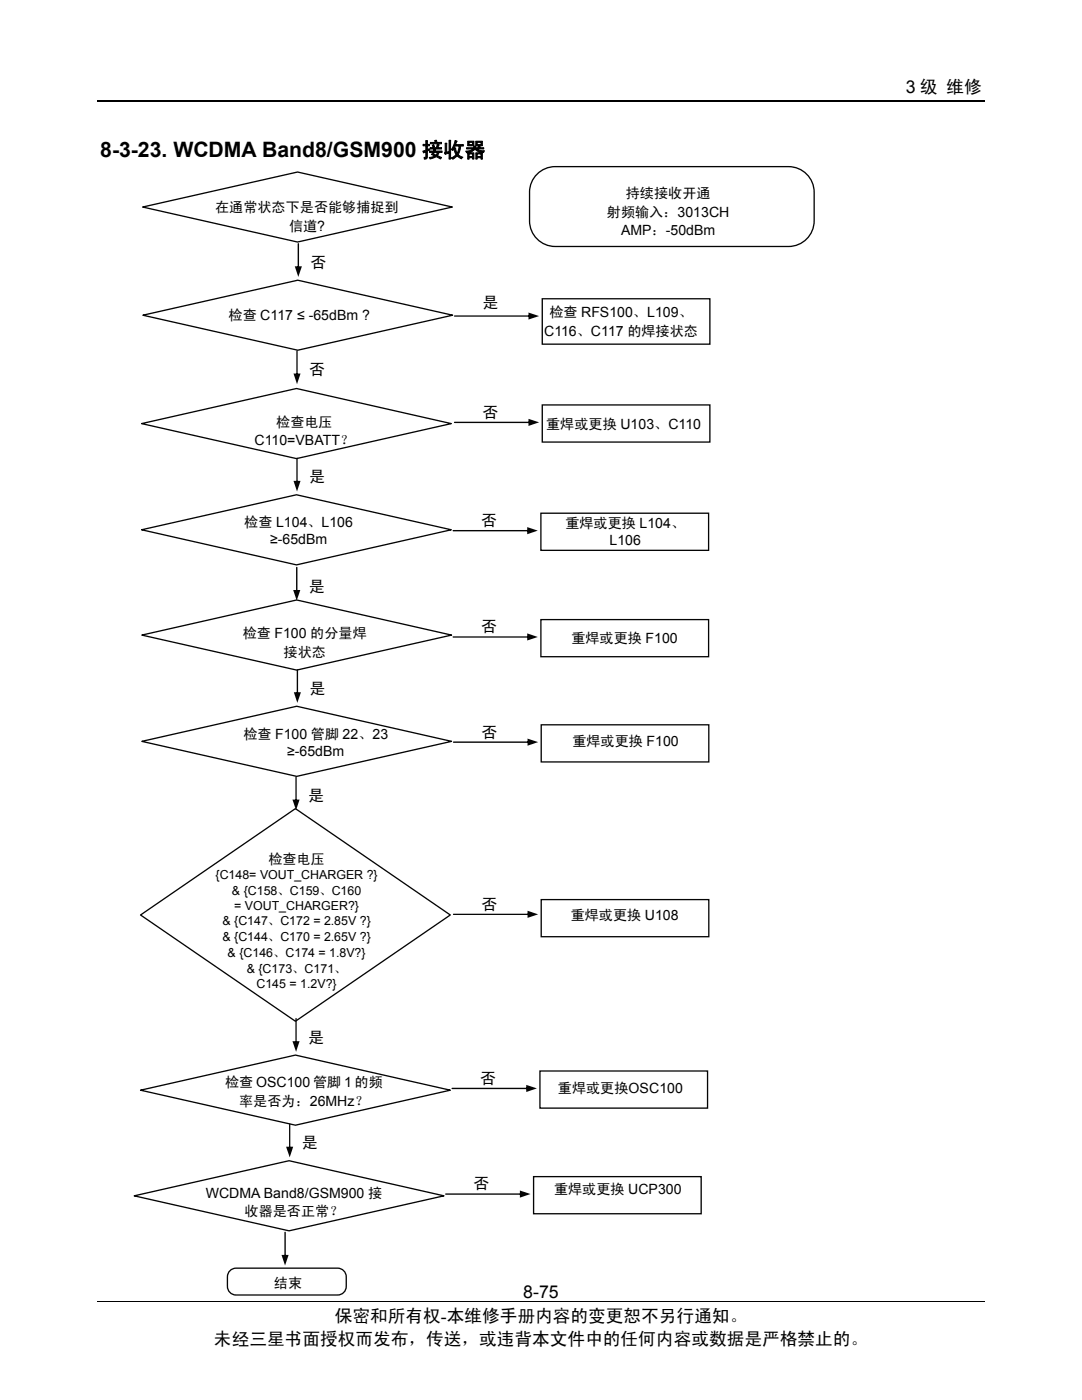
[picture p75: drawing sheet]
<svg xmlns="http://www.w3.org/2000/svg" width="216mm" height="279mm" viewBox="0 0 216 279" stroke-linecap="round" stroke-linejoin="round" font-family="sans-serif">
<defs><g id="words">
<text font-size="4.2" x="20" y="31.4">8-3-23. WCDMA Band8/GSM900 接收器</text>
<g font-size="3.5">
<text x="180.7" y="18.6">3 级 维修</text>
<text x="66.8" y="263.8">保密和所有权-本维修手册内容的变更恕不另行通知。</text>
<text x="104.4" y="259">8-75</text>
<text x="42.7" y="268.4">未经三星书面授权而发布，传送，或违背本文件中的任何内容或数据是严格禁止的。</text>
</g>
<g font-size="3.2">
<text x="62" y="53.5">否</text>
<text x="96.3" y="61.4">是</text>
<text x="61.7" y="74.8">否</text>
<text x="96.3" y="83.4">否</text>
<text x="61.7" y="96.3">是</text>
<text x="96" y="105">否</text>
<text x="61.6" y="118">是</text>
<text x="96" y="126.2">否</text>
<text x="61.8" y="138.5">是</text>
<text x="96.1" y="147.2">否</text>
<text x="61.5" y="159.9">是</text>
<text x="96.1" y="181.6">否</text>
<text x="61.5" y="208.1">是</text>
<text x="95.8" y="216.3">否</text>
<text x="60.2" y="229.2">是</text>
<text x="94.5" y="237.4">否</text>
</g>
<g font-size="2.8">
<text x="124.9" y="39.6">持续接收开通</text>
<text x="42.9" y="42.4">在通常状态下是否能够捕捉到</text>
<text x="57.7" y="46">信道?</text>
<text x="121.1" y="43.3">射频输入：3013CH</text>
<text x="123.9" y="46.9">AMP：-50dBm</text>
<text x="45.6" y="63.9">检查 C117 ≤ -65dBm ?</text>
<text x="109.6" y="63.3">检查 RFS100、L109、</text>
<text x="108.6" y="67">C116、C117 的焊接状态</text>
<text x="50.8" y="88.9">C110=VBATT？</text>
<text x="55.1" y="85.2">检查电压</text>
<text x="109" y="85.6">重焊或更换 U103、C110</text>
<text x="48.7" y="105.2">检查 L104、L106</text>
<text x="112.8" y="105.3">重焊或更换 L104、</text>
<text x="53.9" y="108.6">≥-65dBm</text>
<text x="121.6" y="108.7">L106</text>
<text x="48.4" y="127.4">检查 F100 的分量焊</text>
<text x="56.6" y="131.1">接状态</text>
<text x="114" y="128.3">重焊或更换 F100</text>
<text x="48.6" y="147.4">检查 F100 管脚 22、23</text>
<text x="114.2" y="148.9">重焊或更换 F100</text>
<text x="57.3" y="150.9">≥-65dBm</text>
<text x="53.6" y="172.4">检查电压</text>
<text x="113.9" y="183.6">重焊或更换 U108</text>
<text x="44.9" y="217">检查 OSC100 管脚 1 的频</text>
<text x="47.7" y="220.6">率是否为：26MHz？</text>
<text x="111.3" y="218.1">重焊或更换OSC100</text>
<text x="41.1" y="239">WCDMA Band8/GSM900 接</text>
<text x="110.6" y="238.3">重焊或更换 UCP300</text>
<text x="48.8" y="242.7">收器是否正常？</text>
<text x="54.7" y="257.1">结束</text>
</g>
<g font-size="2.5">
<text x="43" y="175.5">{C148= VOUT_CHARGER ?}</text>
<text x="46.3" y="178.5">&amp; {C158、C159、C160</text>
<text x="44.4" y="184.6">&amp; {C147、C172 = 2.85V ?}</text>
<text x="46.7" y="181.5">= VOUT_CHARGER?}</text>
<text x="44.4" y="187.8">&amp; {C144、C170 = 2.65V ?}</text>
<text x="45.4" y="191">&amp; {C146、C174 = 1.8V?}</text>
<text x="49.2" y="194.2">&amp; {C173、C171、</text>
<text x="51.2" y="197.2">C145 = 1.2V?}</text>
</g>
</g></defs>
<path d="M19.5 20.1h177" fill="none" stroke="#000" stroke-width=".25"/>
<path d="M19.5 259.8h177" fill="none" stroke="#000" stroke-width=".2"/>
<path d="M28.3 126.7l30.9-7 30.9 7-30.9 7z" fill="none" stroke="#040503" stroke-width=".26"/>
<path d="M90.4 148h15.2l.1 .1-.1 .2h-15.1zM105.3 147.4l2.1 .7-2.1 .7z" fill="#040503"/>
<path d="M108 144.7h33.4v7.4h-33.4zM45.9 253.6l.7-.4 .5-.1h20.3a1.72 1.72 0 0 1 1.7 1.7 3.3 3.3 0 0 1-.5 3.1l-.8 .5h-.4h-20.3a1.71 1.71 0 0 1-1.7-1.7 3.3 3.3 0 0 1 .5-3.1z" fill="none" stroke="#040503" stroke-width=".26"/>
<path d="M59.2 133.6l.3 .1v4.8l-.2 .1-.1-.1zM58.6 138.2h1.4l-.7 2.1z" fill="#040503"/>
<path d="M28.3 148l30.9-7.1 30.9 7.1-30.9 6.9z" fill="none" stroke="#040503" stroke-width=".26"/>
<path d="M90.4 182.4h15.2l.1 .1-.1 .1h-15.1zM105.3 181.8l2.1 .7-2.1 .7z" fill="#040503"/>
<path d="M108 179.5h33.4v7.4h-33.4z" fill="none" stroke="#040503" stroke-width=".26"/>
<path d="M56.8 245.9h.2v4.9l-.1 .1-.2-.1zM56.2 250.4h1.4l-.7 2.2z" fill="#040503"/>
<path d="M28 182.6l30.9-21.2 31 21.2-31 21.2z" fill="none" stroke="#040503" stroke-width=".26"/>
<path d="M90.1 217.1h15.2l.2 .1-.2 .2h-15.1zM105 216.5l2.1 .7-2.1 .7z" fill="#040503"/>
<path d="M107.7 213.7h33.5v7.4h-33.5z" fill="none" stroke="#040503" stroke-width=".26"/>
<g fill="#040503">
<path d="M59 155l.2 .1v4.8l-.1 .2-.2-.2zM58.4 159.6h1.4l-.7 2.1z"/>
<path d="M59 203.2l.2 .1v4.8l-.1 .2-.2-.2zM58.4 207.8h1.4l-.7 2.1z"/>
</g>
<path d="M28 217.6l30.9-7 31 7-31 7z" fill="none" stroke="#040503" stroke-width=".26"/>
<path d="M90.6 63l15.2-.1 .1 .2-.1 .1h-15.1zM105.5 62.4l2.1 .7-2.1 .7z" fill="#040503"/>
<path d="M108.2 59.6h33.4v9.1h-33.4z" fill="none" stroke="#040503" stroke-width=".26"/>
<path d="M59.4 48.6h.3v4.9l-.2 .1-.1-.1zM58.8 53.1h1.4l-.7 2.2z" fill="#040503"/>
<path d="M28.5 62.9l30.9-7 30.9 7-30.9 7z" fill="none" stroke="#040503" stroke-width=".26"/>
<path d="M90.6 84.2h15.2l.1 .1-.1 .1h-15.1zM105.5 83.6l2.1 .7-2.1 .7z" fill="#040503"/>
<path d="M28.3 84.5l30.9-7 30.8 7-30.8 7zM108.2 80.8h33.4v7.4h-33.4z" fill="none" stroke="#040503" stroke-width=".26"/>
<path d="M90.3 105.8h15.3l.1 .1-.1 .1h-15.2zM105.2 105.2l2.1 .7-2.1 .7z" fill="#040503"/>
<path d="M107.9 102.4h33.5v7.4h-33.5z" fill="none" stroke="#040503" stroke-width=".26"/>
<g fill="#040503">
<path d="M59.2 70h.2v4.9l-.1 .1-.2-.1zM58.6 74.5h1.4l-.7 2.2z"/>
<path d="M59.2 91.4l.2 .1v4.8l-.1 .2-.2-.2zM58.6 96h1.4l-.7 2.1z"/>
</g>
<path d="M28.3 105.7l30.9-7 30.8 7-30.8 7z" fill="none" stroke="#040503" stroke-width=".26"/>
<path d="M90.3 127h15.3l.1 .1-.1 .2h-15.2zM105.2 126.4l2.1 .7-2.1 .7z" fill="#040503"/>
<path d="M107.9 123.7h33.5v7.4h-33.5z" fill="none" stroke="#040503" stroke-width=".26"/>
<g fill="#040503">
<path d="M59.1 113.2h.3v4.9l-.2 .1-.1-.1zM58.5 117.8h1.4l-.7 2.1z"/>
<path d="M88.9 238.2h15.2l.1 .1-.1 .1h-15.2zM103.7 237.6l2.2 .7-2.2 .7z"/>
</g>
<path d="M106.5 234.8h33.4v7.4h-33.4z" fill="none" stroke="#040503" stroke-width=".26"/>
<path d="M57.7 224.3l.2 .1v4.8l-.1 .1-.1-.1zM57.1 228.9h1.4l-.7 2.1z" fill="#040503"/>
<path d="M106.9 35.1a5.1 5.1 0 0 1 3.9-1.8h46.5a5.1 5.1 0 0 1 5.2 5.1v5.7a5.1 5.1 0 0 1-5.2 5.1h-46.5a5.1 5.1 0 0 1-5.1-5.1v-5.7a5.1 5.1 0 0 1 1.2-3.3zM28.5 41.3l30.9-7 30.9 7-30.9 7zM26.8 238.7l30.9-7.1 30.9 7.1-30.9 6.9z" fill="none" stroke="#040503" stroke-width=".26"/>
<use href="#words"/>
</svg>
